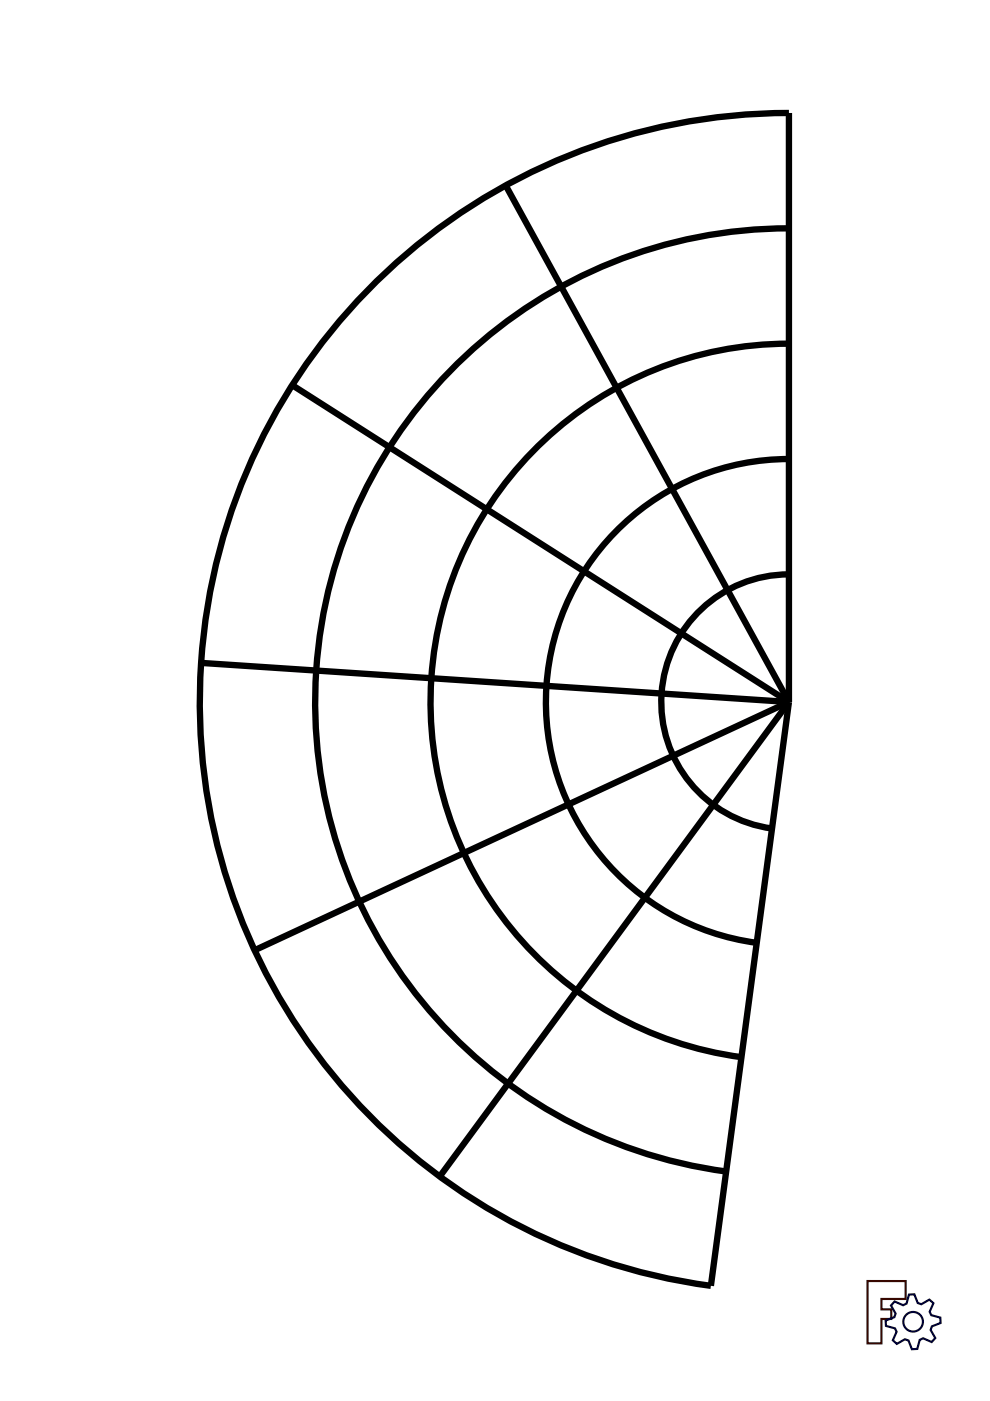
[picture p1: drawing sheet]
<svg xmlns="http://www.w3.org/2000/svg" width="210mm" height="297mm" viewBox="0 0 210 297" stroke-linecap="round" stroke-linejoin="round" font-family="sans-serif">
<path d="M183.9 271.6h8.1v3.8h-5.1v2.2h2.1v2h-2.1v5.2h-3z" fill="none" stroke="#370700" stroke-width=".45"/>
<g fill="none" stroke="#000137" stroke-width=".45">
<path d="M189.7 275.9l1.8 .8 .7-.3 .5-1.9 1.2-.1 .7 1.9 .7 .2 1.8-1 .8 .8-.8 1.8 .4 .7 1.9 .6v1.1l-1.8 .7-.3 .8 1 1.7-.8 .8-1.8-.8-.7 .4-.5 1.9-1.2 .1-.7-1.9-.7-.3-1.7 1-.9-.7 .8-1.8-.3-.8-2-.5v-1.1l1.8-.7 .3-.8-1-1.7z"/>
<circle cx="193.6" cy="280.2" r="2.08"/>
</g>
<path d="M107.2 39.3l60.1 109.5M167.3 48.4a100.4 100.4 0 0 0-100.3 93.8 100.4 100.4 0 0 0 87 106.2M76.5 63.1a124.7 124.7 0 0 1 90.8-39.1v124.8l-16.6 123.8a124.9 124.9 0 0 1-74.2-209.5zM167.3 72.9a76 76 0 0 0-75.8 70.9 76 76 0 0 0 65.7 80.3M62 81.7l105.3 67.1M167.3 97.3a51.5 51.5 0 0 0-51.4 48.1 51.5 51.5 0 0 0 44.5 54.5M167.3 121.8a27.1 27.1 0 0 0-27 25.2 27.1 27.1 0 0 0 23.4 28.7M42.6 140.5l124.7 8.3M167.3 148.8l-113.3 52.7M167.3 148.8l-74.1 100.6" fill="none" stroke="#000" stroke-width="1.3" stroke-linecap="butt"/>
</svg>
